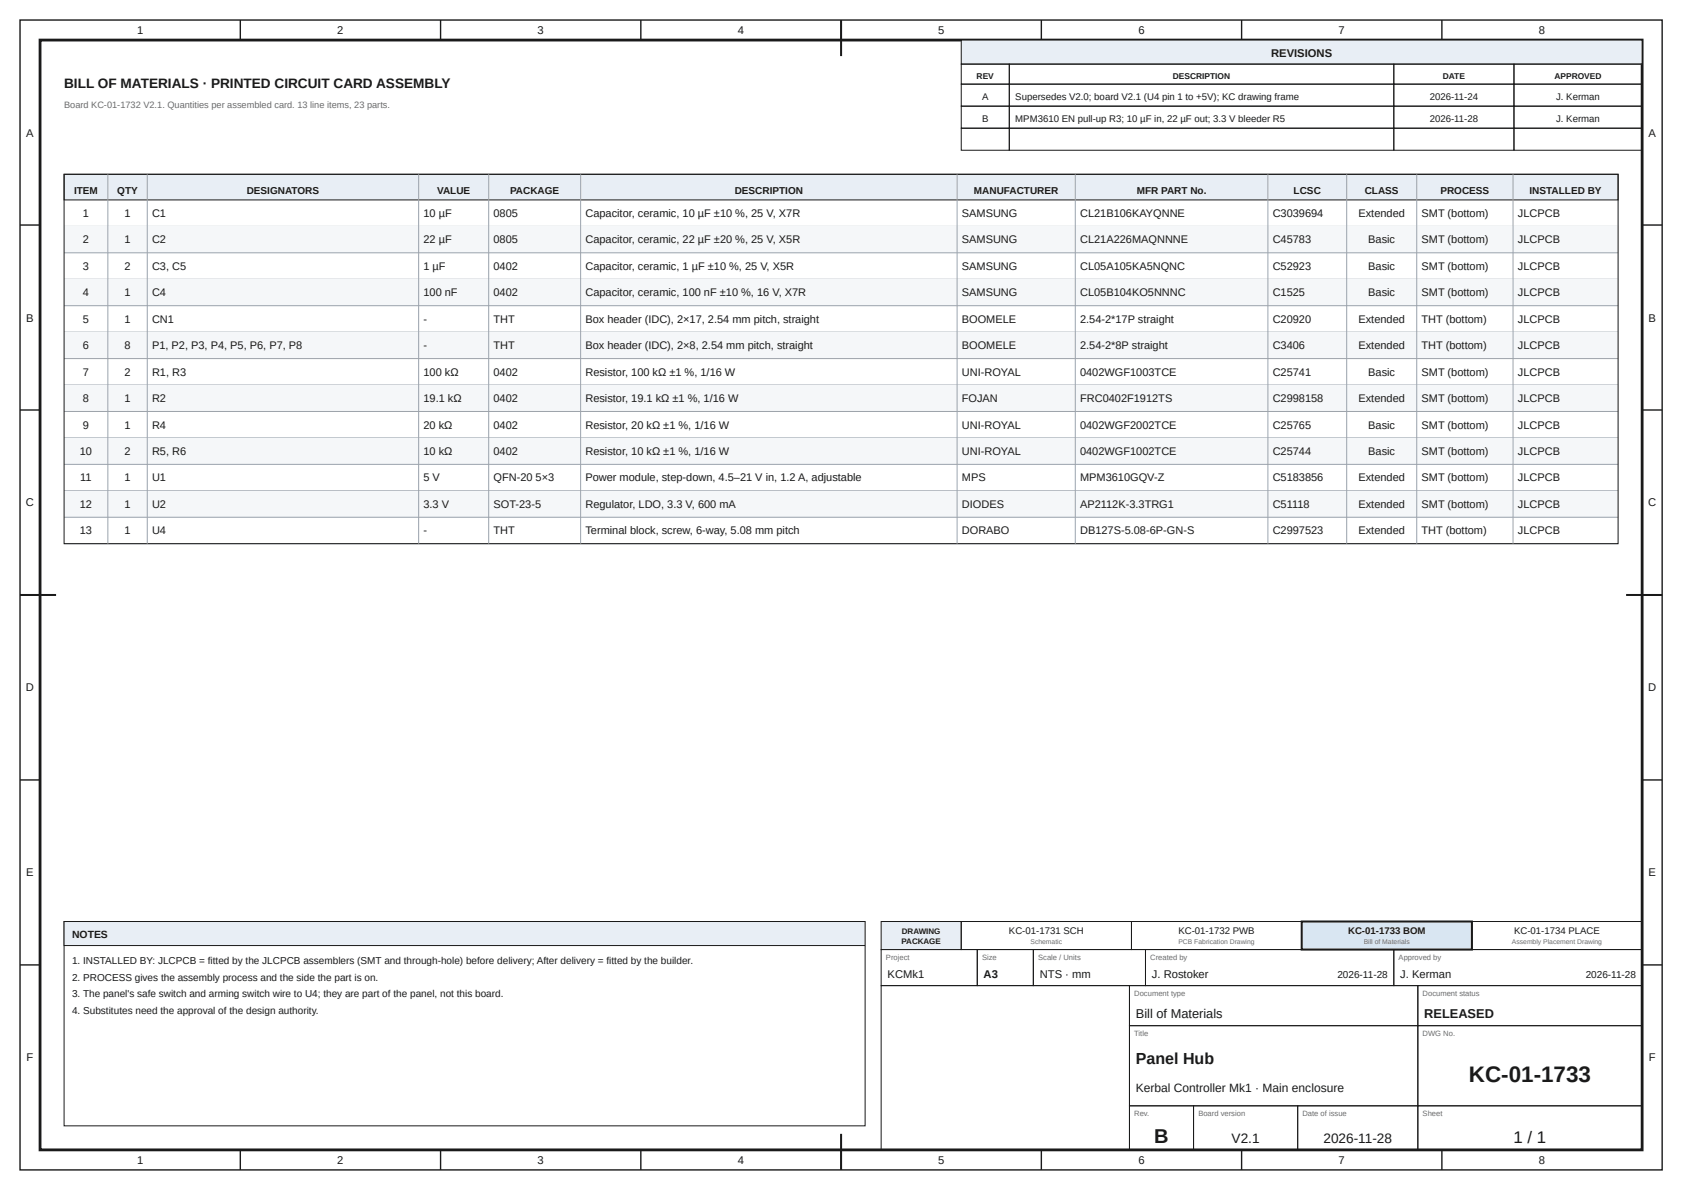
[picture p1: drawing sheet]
<svg xmlns="http://www.w3.org/2000/svg" width="420mm" height="297mm" viewBox="0 0 420 297" stroke-linecap="round" stroke-linejoin="round" font-family="sans-serif">
<defs><g id="words">
<text font-size="5.6" fill="#1a1a1a" x="366.7" y="270">KC-01-1733</text>
<text font-size="5" fill="#1a1a1a" x="288.2" y="285.2">B</text>
<text font-size="4.2" fill="#1a1a1a" x="377.9" y="285.2">1 / 1</text>
<text font-size="4" fill="#1a1a1a" x="283.6" y="265.5">Panel Hub</text>
<g font-size="3.4" fill="#1a1a1a">
<text x="16" y="22">BILL OF MATERIALS · PRINTED CIRCUIT CARD ASSEMBLY</text>
<text x="307.5" y="285.2">V2.1</text>
<text x="330.4" y="285.2">2026-11-28</text>
</g>
<g font-size="3.2" fill="#1a1a1a">
<text x="283.6" y="254.2">Bill of Materials</text>
<text x="355.6" y="254.2">RELEASED</text>
</g>
<text font-size="3" fill="#1a1a1a" x="283.6" y="272.5">Kerbal Controller Mk1 · Main enclosure</text>
<g font-size="2.8" fill="#1a1a1a">
<text x="34.2" y="8.6">1</text>
<text x="84.2" y="8.6">2</text>
<text x="134.2" y="8.6">3</text>
<text x="184.2" y="8.6">4</text>
<text x="234.2" y="8.6">5</text>
<text x="284.2" y="8.6">6</text>
<text x="334.2" y="8.6">7</text>
<text x="384.2" y="8.6">8</text>
<text x="317.4" y="14.3">REVISIONS</text>
<text x="6.6" y="34.1">A</text>
<text x="411.6" y="34.1">A</text>
<text x="6.6" y="80.2">B</text>
<text x="411.6" y="80.2">B</text>
<text x="6.5" y="126.4">C</text>
<text x="411.5" y="126.4">C</text>
<text x="6.5" y="172.6">D</text>
<text x="411.5" y="172.6">D</text>
<text x="6.6" y="218.7">E</text>
<text x="411.6" y="218.7">E</text>
<text x="221.6" y="244.2">KCMk1</text>
<text x="245.6" y="244.2">A3</text>
<text x="259.6" y="244.2">NTS · mm</text>
<text x="287.6" y="244.2">J. Rostoker</text>
<text x="349.6" y="244.2">J. Kerman</text>
<text x="6.6" y="264.9">F</text>
<text x="411.6" y="264.9">F</text>
<text x="34.2" y="290.6">1</text>
<text x="84.2" y="290.6">2</text>
<text x="134.2" y="290.6">3</text>
<text x="184.2" y="290.6">4</text>
<text x="234.2" y="290.6">5</text>
<text x="284.2" y="290.6">6</text>
<text x="334.2" y="290.6">7</text>
<text x="384.2" y="290.6">8</text>
</g>
<g font-size="2.7" fill="#1a1a1a">
<text x="20.7" y="54.2">1</text>
<text x="31.1" y="54.2">1</text>
<text x="38" y="54.2">C1</text>
<text x="105.7" y="54.2">10 µF</text>
<text x="123.2" y="54.2">0805</text>
<text x="146.2" y="54.2">Capacitor, ceramic, 10 µF ±10 %, 25 V, X7R</text>
<text x="240.2" y="54.2">SAMSUNG</text>
<text x="269.7" y="54.2">CL21B106KAYQNNE</text>
<text x="317.8" y="54.2">C3039694</text>
<text x="339.2" y="54.2">Extended</text>
<text x="354.9" y="54.2">SMT (bottom)</text>
<text x="379" y="54.2">JLCPCB</text>
<text x="20.7" y="60.8">2</text>
<text x="31.1" y="60.8">1</text>
<text x="38" y="60.8">C2</text>
<text x="105.7" y="60.8">22 µF</text>
<text x="123.2" y="60.8">0805</text>
<text x="146.2" y="60.8">Capacitor, ceramic, 22 µF ±20 %, 25 V, X5R</text>
<text x="240.2" y="60.8">SAMSUNG</text>
<text x="269.7" y="60.8">CL21A226MAQNNNE</text>
<text x="317.8" y="60.8">C45783</text>
<text x="341.6" y="60.8">Basic</text>
<text x="354.9" y="60.8">SMT (bottom)</text>
<text x="379" y="60.8">JLCPCB</text>
<text x="20.7" y="67.4">3</text>
<text x="31.1" y="67.4">2</text>
<text x="38" y="67.4">C3, C5</text>
<text x="105.7" y="67.4">1 µF</text>
<text x="123.2" y="67.4">0402</text>
<text x="146.2" y="67.4">Capacitor, ceramic, 1 µF ±10 %, 25 V, X5R</text>
<text x="240.2" y="67.4">SAMSUNG</text>
<text x="269.7" y="67.4">CL05A105KA5NQNC</text>
<text x="317.8" y="67.4">C52923</text>
<text x="341.6" y="67.4">Basic</text>
<text x="354.9" y="67.4">SMT (bottom)</text>
<text x="379" y="67.4">JLCPCB</text>
<text x="20.7" y="74">4</text>
<text x="31.1" y="74">1</text>
<text x="38" y="74">C4</text>
<text x="105.7" y="74">100 nF</text>
<text x="123.2" y="74">0402</text>
<text x="146.2" y="74">Capacitor, ceramic, 100 nF ±10 %, 16 V, X7R</text>
<text x="240.2" y="74">SAMSUNG</text>
<text x="269.7" y="74">CL05B104KO5NNNC</text>
<text x="317.8" y="74">C1525</text>
<text x="341.6" y="74">Basic</text>
<text x="354.9" y="74">SMT (bottom)</text>
<text x="379" y="74">JLCPCB</text>
<text x="20.7" y="80.6">5</text>
<text x="31.1" y="80.6">1</text>
<text x="38" y="80.6">CN1</text>
<text x="105.7" y="80.6">-</text>
<text x="123.2" y="80.6">THT</text>
<text x="146.2" y="80.6">Box header (IDC), 2×17, 2.54 mm pitch, straight</text>
<text x="240.2" y="80.6">BOOMELE</text>
<text x="269.7" y="80.6">2.54-2*17P straight</text>
<text x="317.8" y="80.6">C20920</text>
<text x="339.2" y="80.6">Extended</text>
<text x="354.9" y="80.6">THT (bottom)</text>
<text x="379" y="80.6">JLCPCB</text>
<text x="20.7" y="87.2">6</text>
<text x="31.1" y="87.2">8</text>
<text x="38" y="87.2">P1, P2, P3, P4, P5, P6, P7, P8</text>
<text x="105.7" y="87.2">-</text>
<text x="123.2" y="87.2">THT</text>
<text x="146.2" y="87.2">Box header (IDC), 2×8, 2.54 mm pitch, straight</text>
<text x="240.2" y="87.2">BOOMELE</text>
<text x="269.7" y="87.2">2.54-2*8P straight</text>
<text x="317.8" y="87.2">C3406</text>
<text x="339.2" y="87.2">Extended</text>
<text x="354.9" y="87.2">THT (bottom)</text>
<text x="379" y="87.2">JLCPCB</text>
<text x="20.7" y="93.8">7</text>
<text x="31.1" y="93.8">2</text>
<text x="38" y="93.8">R1, R3</text>
<text x="105.7" y="93.8">100 kΩ</text>
<text x="123.2" y="93.8">0402</text>
<text x="146.2" y="93.8">Resistor, 100 kΩ ±1 %, 1/16 W</text>
<text x="240.2" y="93.8">UNI-ROYAL</text>
<text x="269.7" y="93.8">0402WGF1003TCE</text>
<text x="317.8" y="93.8">C25741</text>
<text x="341.6" y="93.8">Basic</text>
<text x="354.9" y="93.8">SMT (bottom)</text>
<text x="379" y="93.8">JLCPCB</text>
<text x="20.7" y="100.4">8</text>
<text x="31.1" y="100.4">1</text>
<text x="38" y="100.4">R2</text>
<text x="105.7" y="100.4">19.1 kΩ</text>
<text x="123.2" y="100.4">0402</text>
<text x="146.2" y="100.4">Resistor, 19.1 kΩ ±1 %, 1/16 W</text>
<text x="240.2" y="100.4">FOJAN</text>
<text x="269.7" y="100.4">FRC0402F1912TS</text>
<text x="317.8" y="100.4">C2998158</text>
<text x="339.2" y="100.4">Extended</text>
<text x="354.9" y="100.4">SMT (bottom)</text>
<text x="379" y="100.4">JLCPCB</text>
<text x="20.7" y="107">9</text>
<text x="31.1" y="107">1</text>
<text x="38" y="107">R4</text>
<text x="105.7" y="107">20 kΩ</text>
<text x="123.2" y="107">0402</text>
<text x="146.2" y="107">Resistor, 20 kΩ ±1 %, 1/16 W</text>
<text x="240.2" y="107">UNI-ROYAL</text>
<text x="269.7" y="107">0402WGF2002TCE</text>
<text x="317.8" y="107">C25765</text>
<text x="341.6" y="107">Basic</text>
<text x="354.9" y="107">SMT (bottom)</text>
<text x="379" y="107">JLCPCB</text>
<text x="19.9" y="113.6">10</text>
<text x="31.1" y="113.6">2</text>
<text x="38" y="113.6">R5, R6</text>
<text x="105.7" y="113.6">10 kΩ</text>
<text x="123.2" y="113.6">0402</text>
<text x="146.2" y="113.6">Resistor, 10 kΩ ±1 %, 1/16 W</text>
<text x="240.2" y="113.6">UNI-ROYAL</text>
<text x="269.7" y="113.6">0402WGF1002TCE</text>
<text x="317.8" y="113.6">C25744</text>
<text x="341.6" y="113.6">Basic</text>
<text x="354.9" y="113.6">SMT (bottom)</text>
<text x="379" y="113.6">JLCPCB</text>
<text x="20" y="120.2">11</text>
<text x="31.1" y="120.2">1</text>
<text x="38" y="120.2">U1</text>
<text x="105.7" y="120.2">5 V</text>
<text x="123.2" y="120.2">QFN-20</text>
<text x="133.7" y="120.2">5×3</text>
<text x="146.2" y="120.2">Power module, step-down, 4.5–21 V in, 1.2 A, adjustable</text>
<text x="240.2" y="120.2">MPS</text>
<text x="269.7" y="120.2">MPM3610GQV-Z</text>
<text x="317.8" y="120.2">C5183856</text>
<text x="339.2" y="120.2">Extended</text>
<text x="354.9" y="120.2">SMT (bottom)</text>
<text x="379" y="120.2">JLCPCB</text>
<text x="19.9" y="126.8">12</text>
<text x="31.1" y="126.8">1</text>
<text x="38" y="126.8">U2</text>
<text x="105.7" y="126.8">3.3 V</text>
<text x="123.2" y="126.8">SOT-23-5</text>
<text x="146.2" y="126.8">Regulator, LDO, 3.3 V, 600 mA</text>
<text x="240.2" y="126.8">DIODES</text>
<text x="269.7" y="126.8">AP2112K-3.3TRG1</text>
<text x="317.8" y="126.8">C51118</text>
<text x="339.2" y="126.8">Extended</text>
<text x="354.9" y="126.8">SMT (bottom)</text>
<text x="379" y="126.8">JLCPCB</text>
<text x="19.9" y="133.4">13</text>
<text x="31.1" y="133.4">1</text>
<text x="38" y="133.4">U4</text>
<text x="105.7" y="133.4">-</text>
<text x="123.2" y="133.4">THT</text>
<text x="146.2" y="133.4">Terminal block, screw, 6-way, 5.08 mm pitch</text>
<text x="240.2" y="133.4">DORABO</text>
<text x="269.7" y="133.4">DB127S-5.08-6P-GN-S</text>
<text x="317.8" y="133.4">C2997523</text>
<text x="339.2" y="133.4">Extended</text>
<text x="354.9" y="133.4">THT (bottom)</text>
<text x="379" y="133.4">JLCPCB</text>
</g>
<text font-size="2.6" fill="#1a1a1a" x="18" y="234.2">NOTES</text>
<g font-size="2.5" fill="#1a1a1a">
<text x="18.5" y="48.3">ITEM</text>
<text x="29.3" y="48.3">QTY</text>
<text x="61.6" y="48.3">DESIGNATORS</text>
<text x="109.1" y="48.3">VALUE</text>
<text x="127.3" y="48.3">PACKAGE</text>
<text x="183.4" y="48.3">DESCRIPTION</text>
<text x="243.2" y="48.3">MANUFACTURER</text>
<text x="283.8" y="48.3">MFR PART No.</text>
<text x="323" y="48.3">LCSC</text>
<text x="340.7" y="48.3">CLASS</text>
<text x="359.6" y="48.3">PROCESS</text>
<text x="381.9" y="48.3">INSTALLED BY</text>
<text x="18" y="240.5">1. INSTALLED BY: JLCPCB = fitted by the JLCPCB assemblers (SMT and through-hole) before delivery; After delivery = fitted by the builder.</text>
<text x="18" y="244.7">2. PROCESS gives the assembly process and the side the part is on.</text>
<text x="333.9" y="244.2">2026-11-28</text>
<text x="395.9" y="244.2">2026-11-28</text>
<text x="18" y="248.9">3. The panel's safe switch and arming switch wire to U4; they are part of the panel, not this board.</text>
<text x="18" y="253.2">4. Substitutes need the approval of the design authority.</text>
</g>
<g font-size="2.4" fill="#1a1a1a">
<text x="245.2" y="24.9">A</text>
<text x="253.5" y="24.9">Supersedes V2.0; board V2.1 (U4 pin 1 to +5V); KC drawing frame</text>
<text x="357" y="24.9">2026-11-24</text>
<text x="388.5" y="24.9">J. Kerman</text>
<text x="245.2" y="30.4">B</text>
<text x="253.5" y="30.4">MPM3610 EN pull-up R3; 10 µF in, 22 µF out; 3.3 V bleeder R5</text>
<text x="357" y="30.4">2026-11-28</text>
<text x="388.5" y="30.4">J. Kerman</text>
<text x="251.9" y="233">KC-01-1731 SCH</text>
<text x="294.2" y="233">KC-01-1732 PWB</text>
<text x="336.6" y="233">KC-01-1733 BOM</text>
<text x="378" y="233">KC-01-1734 PLACE</text>
</g>
<text font-size="2.3" fill="#6b6b6b" x="16" y="27">Board KC-01-1732 V2.1. Quantities per assembled card. 13 line items, 23 parts.</text>
<g font-size="2.1" fill="#1a1a1a">
<text x="243.8" y="19.6">REV</text>
<text x="292.8" y="19.6">DESCRIPTION</text>
<text x="360.2" y="19.6">DATE</text>
<text x="388.1" y="19.6">APPROVED</text>
</g>
<g font-size="2" fill="#1a1a1a">
<text x="225.2" y="233">DRAWING</text>
<text x="225.1" y="235.6">PACKAGE</text>
</g>
<g font-size="1.9" fill="#6b6b6b">
<text x="221.2" y="239.6">Project</text>
<text x="245.2" y="239.6">Size</text>
<text x="259.2" y="239.6">Scale / Units</text>
<text x="287.2" y="239.6">Created by</text>
<text x="349.2" y="239.6">Approved by</text>
<text x="283.2" y="248.6">Document type</text>
<text x="355.2" y="248.6">Document status</text>
<text x="283.2" y="258.6">Title</text>
<text x="355.2" y="258.6">DWG No.</text>
<text x="283.2" y="278.6">Rev.</text>
<text x="299.2" y="278.6">Board version</text>
<text x="325.2" y="278.6">Date of issue</text>
<text x="355.2" y="278.6">Sheet</text>
</g>
<g font-size="1.7" fill="#6b6b6b">
<text x="257.3" y="235.7">Schematic</text>
<text x="294.2" y="235.7">PCB Fabrication Drawing</text>
<text x="340.5" y="235.7">Bill of Materials</text>
<text x="377.5" y="235.7">Assembly Placement Drawing</text>
</g>
</g></defs>
<g fill="none" stroke="#1a1a1a" stroke-width=".35">
<path d="M5 5h410v287h-410zM60 5v5M110 5v5M160 5v5M210 5v5M260 5v5M310 5v5M360 5v5M5 56.2h5M410 56.2h5M5 102.3h5M410 102.3h5"/>
<path d="M5 148.5h5M410 148.5h5M5 194.7h5M410 194.7h5M5 240.8h5M410 240.8h5M60 287v5M110 287v5M160 287v5M210 287v5M260 287v5M310 287v5"/>
<path d="M360 287v5"/>
</g>
<path d="M10 10h400v277h-400z" fill="none" stroke="#1a1a1a" stroke-width=".7" stroke-linecap="butt"/>
<path d="M210 5v9M5 148.5h9M406 148.5h9M210 283v9" fill="none" stroke="#1a1a1a" stroke-width=".5"/>
<path d="M240 10h170v6h-170z" fill="#e8eef5"/>
<g fill="none" stroke="#1a1a1a" stroke-width=".25">
<path d="M240 10h170v6h-170zM240 16h12v5h-12zM252 16h96v5h-96zM348 16h30v5h-30zM378 16h32v5h-32zM240 21h12v5.5h-12zM240 26.5h12v5.5h-12zM240 32h12v5.5h-12zM252 21h96v5.5h-96zM252 26.5h96v5.5h-96zM252 32h96v5.5h-96zM348 21h30v5.5h-30z"/>
<path d="M348 26.5h30v5.5h-30zM348 32h30v5.5h-30zM378 21h32v5.5h-32zM378 26.5h32v5.5h-32zM378 32h32v5.5h-32zM220 237h24v9h-24zM244 237h14v9h-14zM258 237h28v9h-28zM286 237h62v9h-62zM348 237h62v9h-62zM220 246h62v41h-62zM282 246h72v10h-72z"/>
<path d="M282 256h72v20h-72zM354 246h56v10h-56zM354 256h56v20h-56zM282 276h16v11h-16zM298 276h26v11h-26zM324 276h30v11h-30zM354 276h56v11h-56z"/>
</g>
<path d="M220 230h20v7h-20z" fill="#e8eef5"/>
<path d="M220 230h20v7h-20zM240 230h42.5v7h-42.5zM282.5 230h42.5v7h-42.5z" fill="none" stroke="#1a1a1a" stroke-width=".25"/>
<path d="M325 230h42.5v7h-42.5z" fill="#d9e6f2"/>
<path d="M325 230h42.5v7h-42.5z" fill="none" stroke="#1a1a1a" stroke-width=".5"/>
<path d="M367.5 230h42.5v7h-42.5z" fill="none" stroke="#1a1a1a" stroke-width=".25"/>
<path d="M16 43.5h388v6.4h-388z" fill="#e8eef5"/>
<path d="M16 43.5h388v6.4h-388z" fill="none" stroke="#1a1a1a" stroke-width=".25"/>
<path d="M16 56.5h388" fill="none" stroke="#9aa3ad" stroke-width=".25"/>
<path d="M16 56.5h388v6.6h-388z" fill="#f5f7f9"/>
<path d="M16 63.1h388M16 69.7h388" fill="none" stroke="#9aa3ad" stroke-width=".25"/>
<path d="M16 69.7h388v6.6h-388z" fill="#f5f7f9"/>
<path d="M16 76.3h388M16 82.9h388" fill="none" stroke="#9aa3ad" stroke-width=".25"/>
<path d="M16 82.9h388v6.6h-388z" fill="#f5f7f9"/>
<path d="M16 89.5h388M16 96.1h388" fill="none" stroke="#9aa3ad" stroke-width=".25"/>
<path d="M16 96.1h388v6.6h-388z" fill="#f5f7f9"/>
<path d="M16 102.7h388M16 109.3h388" fill="none" stroke="#9aa3ad" stroke-width=".25"/>
<path d="M16 109.3h388v6.6h-388z" fill="#f5f7f9"/>
<path d="M16 115.9h388M16 122.5h388" fill="none" stroke="#9aa3ad" stroke-width=".25"/>
<path d="M16 122.5h388v6.6h-388z" fill="#f5f7f9"/>
<g fill="none" stroke="#9aa3ad" stroke-width=".25">
<path d="M26.9 43.5v92.2M36.8 43.5v92.2M104.5 43.5v92.2M122 43.5v92.2M145 43.5v92.2M239 43.5v92.2M268.5 43.5v92.2M316.6 43.5v92.2M336.2 43.5v92.2M353.7 43.5v92.2M377.8 43.5v92.2M16 129.1h388"/>
<path d="M16 135.7h388"/>
</g>
<path d="M16 43.5h388v92.2h-388zM16 230h200v51h-200z" fill="none" stroke="#1a1a1a" stroke-width=".25"/>
<path d="M16 230h200v6h-200z" fill="#e8eef5"/>
<path d="M16 230h200v6h-200z" fill="none" stroke="#1a1a1a" stroke-width=".25"/>
<use href="#words"/>
</svg>
